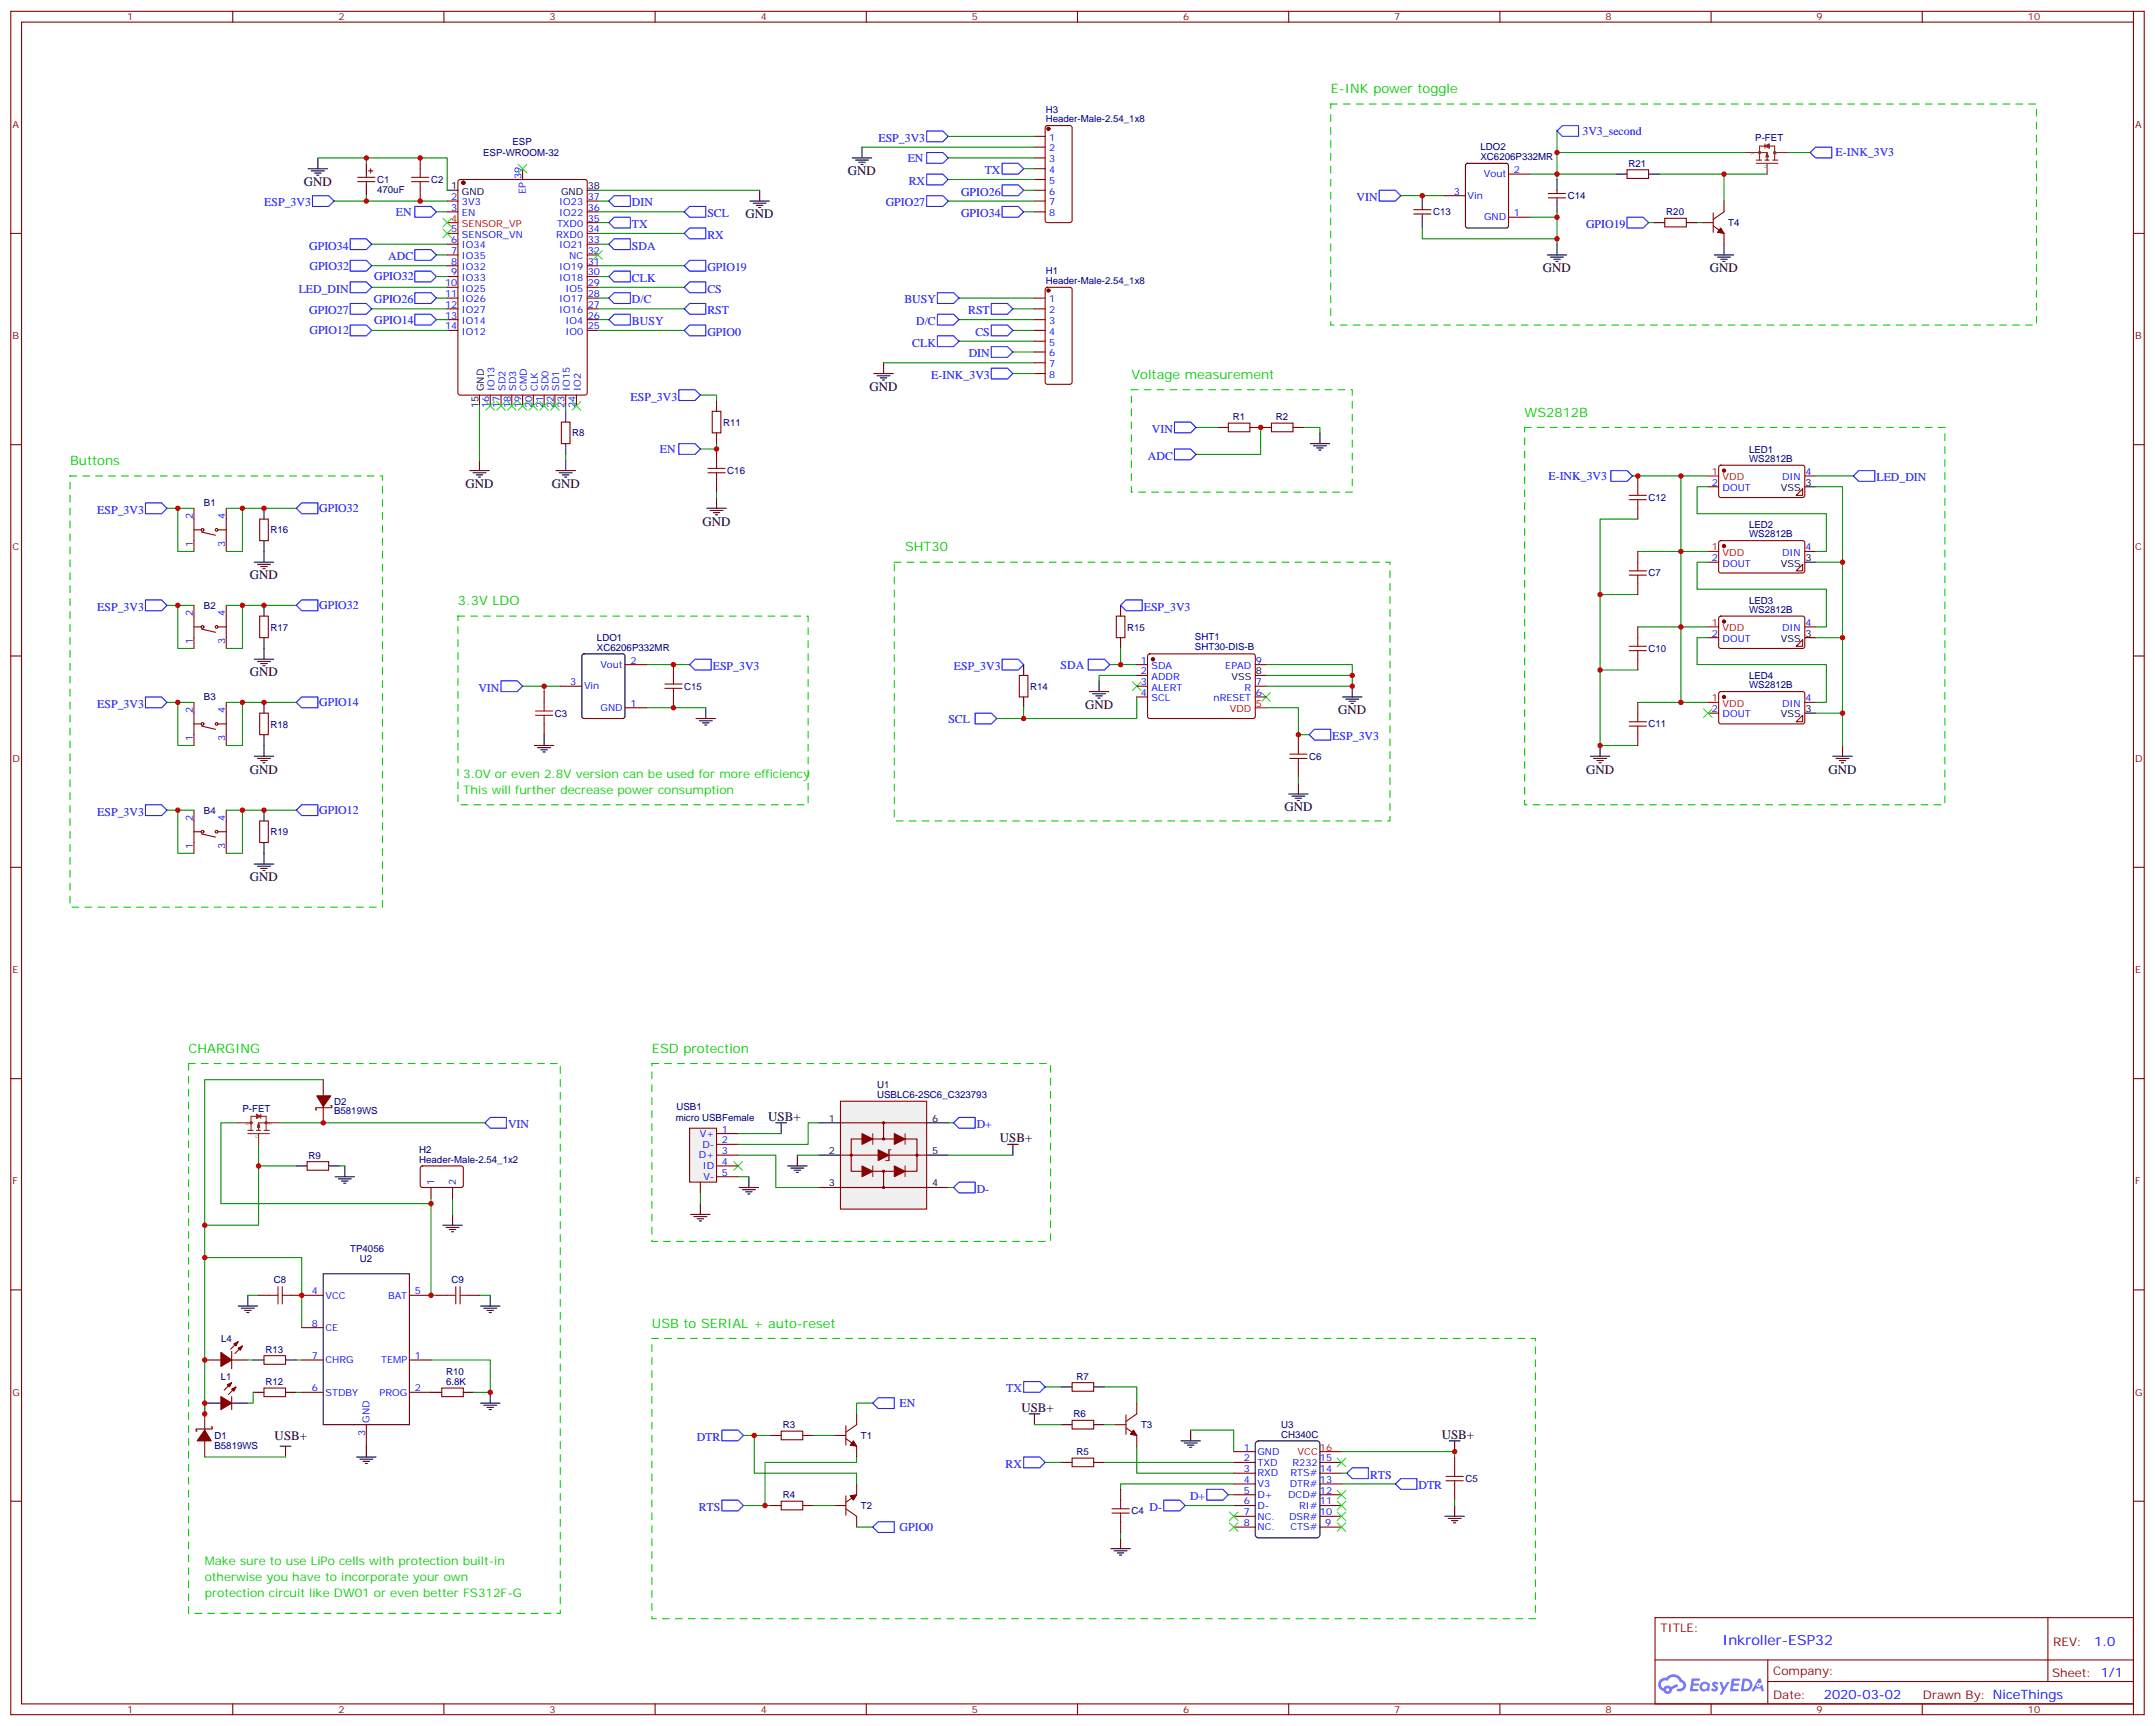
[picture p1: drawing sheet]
<svg xmlns="http://www.w3.org/2000/svg" width="706mm" height="565mm" viewBox="0 0 706 565" stroke-linecap="round" stroke-linejoin="round" font-family="sans-serif">
<defs><g id="words">
<text font-size="4.6" fill="#00f" x="564" y="538.4">Inkroller-ESP32</text>
<g font-size="4.2" fill="#0c0">
<text x="435.7" y="30.5">E-INK power toggle</text>
<text x="370.4" y="124">Voltage measurement</text>
<text x="499.2" y="136.3">WS2812B</text>
<text x="22.9" y="152.2">Buttons</text>
<text x="296.3" y="180.4">SHT30</text>
<text x="149.9" y="198.1">3.3V LDO</text>
<text x="61.7" y="344.5">CHARGING</text>
<text x="213.4" y="344.5">ESD protection</text>
<text x="213.4" y="434.4">USB to SERIAL + auto-reset</text>
</g>
<g font-size="4.2">
<text x="277.6" y="57.3">GND</text>
<text x="99.5" y="60.9">GND</text>
<text x="244.1" y="71.4">GND</text>
<text x="505.2" y="89.1">GND</text>
<text x="559.9" y="89.1">GND</text>
<text x="284.7" y="127.9">GND</text>
<text x="152.4" y="159.6">GND</text>
<text x="180.6" y="159.6">GND</text>
<text x="230" y="172">GND</text>
<text x="81.8" y="189.6">GND</text>
<text x="81.8" y="221.4">GND</text>
<text x="355.2" y="232">GND</text>
<text x="438.1" y="233.7">GND</text>
<text x="81.8" y="253.1">GND</text>
<text x="519.3" y="253.1">GND</text>
<text x="598.7" y="253.1">GND</text>
<text x="420.5" y="265.5">GND</text>
<text x="81.8" y="288.4">GND</text>
<text x="251.5" y="366.7">USB+</text>
<text x="327.4" y="373.8">USB+</text>
<text x="334.4" y="462">USB+</text>
<text x="89.9" y="471.2">USB+</text>
<text x="472" y="470.8">USB+</text>
</g>
<g font-size="4.2" fill="#00f">
<text x="685.7" y="538.6">1.0</text>
<text x="597.1" y="556">2020-03-02</text>
</g>
<g font-size="3.9" fill="#00f">
<text x="287.6" y="46.4">ESP_3V3</text>
<text x="518.1" y="44.1">3V3_second</text>
<text x="297.2" y="53">EN</text>
<text x="601" y="51.2">E-INK_3V3</text>
<text x="322.4" y="57">TX</text>
<text x="297.5" y="60.5">RX</text>
<text x="314.7" y="64">GPIO26</text>
<text x="444.2" y="65.8">VIN</text>
<text x="86.5" y="67.6">ESP_3V3</text>
<text x="129.6" y="70.6">EN</text>
<text x="206.9" y="67.6">DIN</text>
<text x="231.6" y="71.1">SCL</text>
<text x="290" y="67.6">GPIO27</text>
<text x="314.7" y="71.1">GPIO34</text>
<text x="206.9" y="74.6">TX</text>
<text x="519.3" y="74.6">GPIO19</text>
<text x="101.2" y="81.7">GPIO34</text>
<text x="206.9" y="81.7">SDA</text>
<text x="231.6" y="78.1">RX</text>
<text x="101.3" y="88.2">GPIO32</text>
<text x="127.1" y="85.2">ADC</text>
<text x="231.6" y="88.7">GPIO19</text>
<text x="97.8" y="95.8">LED_DIN</text>
<text x="122.5" y="91.8">GPIO32</text>
<text x="206.9" y="92.3">CLK</text>
<text x="231.6" y="95.8">CS</text>
<text x="122.4" y="99.3">GPIO26</text>
<text x="206.9" y="99.3">D/C</text>
<text x="296.1" y="99.3">BUSY</text>
<text x="101.2" y="102.8">GPIO27</text>
<text x="122.5" y="105.9">GPIO14</text>
<text x="206.9" y="106.4">BUSY</text>
<text x="231.6" y="102.8">RST</text>
<text x="299.9" y="106.4">D/C</text>
<text x="317" y="102.8">RST</text>
<text x="101.3" y="109.4">GPIO12</text>
<text x="231.6" y="109.9">GPIO0</text>
<text x="298.7" y="113.4">CLK</text>
<text x="319.3" y="109.9">CS</text>
<text x="317.2" y="116.9">DIN</text>
<text x="304.9" y="124">E-INK_3V3</text>
<text x="206.5" y="131.1">ESP_3V3</text>
<text x="377.1" y="141.6">VIN</text>
<text x="216.1" y="148.2">EN</text>
<text x="375.8" y="150.5">ADC</text>
<text x="507" y="157">E-INK_3V3</text>
<text x="614.4" y="157.5">LED_DIN</text>
<text x="104.5" y="167.6">GPIO32</text>
<text x="31.8" y="168.1">ESP_3V3</text>
<text x="31.8" y="199.8">ESP_3V3</text>
<text x="104.5" y="199.4">GPIO32</text>
<text x="374.5" y="199.8">ESP_3V3</text>
<text x="233.4" y="219.3">ESP_3V3</text>
<text x="312.3" y="219.3">ESP_3V3</text>
<text x="347.2" y="218.8">SDA</text>
<text x="156.6" y="226.3">VIN</text>
<text x="31.8" y="231.6">ESP_3V3</text>
<text x="104.5" y="231.1">GPIO14</text>
<text x="310.5" y="236.4">SCL</text>
<text x="436.2" y="242.2">ESP_3V3</text>
<text x="31.8" y="266.9">ESP_3V3</text>
<text x="104.5" y="266.4">GPIO12</text>
<text x="166.3" y="369.2">VIN</text>
<text x="319.8" y="369.2">D+</text>
<text x="319.8" y="390.3">D-</text>
<text x="329.4" y="455.6">TX</text>
<text x="294.5" y="460.4">EN</text>
<text x="228.1" y="471.5">DTR</text>
<text x="329.3" y="480.3">RX</text>
<text x="448.6" y="483.8">RTS</text>
<text x="389.6" y="490.9">D+</text>
<text x="464.4" y="487.4">DTR</text>
<text x="228.8" y="494.4">RTS</text>
<text x="376.4" y="494.4">D-</text>
<text x="294.5" y="501">GPIO0</text>
</g>
<g font-size="3.9" fill="#0c0">
<text x="151.7" y="254.5">3.0V or even 2.8V version can be used for more efficiency</text>
<text x="151.7" y="259.8">This will further decrease power consumption</text>
<text x="67" y="512.1">Make sure to use LiPo cells with protection built-in</text>
<text x="67" y="517.3">otherwise you have to incorporate your own</text>
<text x="67" y="522.6">protection circuit like DW01 or even better FS312F-G</text>
</g>
<g font-size="3.9" fill="#800">
<text x="543.6" y="533.9">TITLE:</text>
<text x="672.3" y="538.6">REV:</text>
<text x="580.5" y="548.1">Company:</text>
<text x="671.9" y="548.7">Sheet: 1/1</text>
<text x="580.5" y="555.8">Date:</text>
<text x="629.6" y="555.9">Drawn By: NiceThings</text>
</g>
<g font-size="3.2" fill="#800">
<text x="41.6" y="6.7">1</text>
<text x="110.8" y="6.7">2</text>
<text x="179.9" y="6.7">3</text>
<text x="249.1" y="6.7">4</text>
<text x="318.2" y="6.7">5</text>
<text x="387.3" y="6.7">6</text>
<text x="456.5" y="6.7">7</text>
<text x="525.6" y="6.7">8</text>
<text x="594.8" y="6.7">9</text>
<text x="663.9" y="6.7">10</text>
<text x="4.1" y="41.8">A</text>
<text x="699" y="41.8">A</text>
<text x="4.1" y="110.9">B</text>
<text x="699" y="110.9">B</text>
<text x="4.1" y="180.1">C</text>
<text x="699" y="180.1">C</text>
<text x="4.1" y="249.2">D</text>
<text x="699" y="249.2">D</text>
<text x="4.1" y="318.4">E</text>
<text x="699" y="318.4">E</text>
<text x="4.1" y="387.5">F</text>
<text x="699" y="387.5">F</text>
<text x="4.1" y="456.7">G</text>
<text x="699" y="456.7">G</text>
<text x="41.6" y="560.6">1</text>
<text x="110.8" y="560.6">2</text>
<text x="179.9" y="560.6">3</text>
<text x="249.1" y="560.6">4</text>
<text x="318.2" y="560.6">5</text>
<text x="387.3" y="560.6">6</text>
<text x="456.5" y="560.6">7</text>
<text x="525.6" y="560.6">8</text>
<text x="594.8" y="560.6">9</text>
<text x="663.9" y="560.6">10</text>
</g>
<g font-size="3.2" fill="#000080">
<text x="342.4" y="40">Header-Male-2.54_1x8</text>
<text x="342.4" y="36.9">H3</text>
<text x="167.8" y="47.5">ESP</text>
<text x="574.7" y="46.2">P-FET</text>
<text x="158.2" y="51.1">ESP-WROOM-32</text>
<text x="484.7" y="52.4">XC6206P332MR</text>
<text x="484.7" y="49.2">LDO2</text>
<text x="123.5" y="59.9">C1</text>
<text x="141.1" y="59.9">C2</text>
<text x="533.2" y="54.6">R21</text>
<text x="123.5" y="63.1">470uF</text>
<text x="513.3" y="65.1">C14</text>
<text x="469.2" y="70.5">C13</text>
<text x="545.5" y="70.5">R20</text>
<text x="565.9" y="74">T4</text>
<text x="342.4" y="89.8">H1</text>
<text x="342.4" y="93">Header-Male-2.54_1x8</text>
<text x="403.6" y="137.5">R1</text>
<text x="417.7" y="137.5">R2</text>
<text x="187.3" y="142.8">R8</text>
<text x="236.7" y="139.3">R11</text>
<text x="572.6" y="148.1">LED1</text>
<text x="238.1" y="155.1">C16</text>
<text x="572.6" y="151">WS2812B</text>
<text x="66.8" y="165.7">B1</text>
<text x="539.8" y="163.9">C12</text>
<text x="572.6" y="172.8">LED2</text>
<text x="88.5" y="174.6">R16</text>
<text x="572.6" y="175.7">WS2812B</text>
<text x="539.8" y="188.6">C7</text>
<text x="572.6" y="197.5">LED3</text>
<text x="66.8" y="199.2">B2</text>
<text x="572.6" y="200.4">WS2812B</text>
<text x="88.5" y="206.3">R17</text>
<text x="195.4" y="209.7">LDO1</text>
<text x="369" y="206.3">R15</text>
<text x="391.2" y="209.6">SHT1</text>
<text x="195.4" y="212.9">XC6206P332MR</text>
<text x="391.2" y="212.7">SHT30-DIS-B</text>
<text x="539.8" y="213.3">C10</text>
<text x="224" y="225.7">C15</text>
<text x="337.3" y="225.7">R14</text>
<text x="572.6" y="225.1">WS2812B</text>
<text x="572.6" y="222.2">LED4</text>
<text x="66.8" y="229.2">B3</text>
<text x="88.5" y="238.1">R18</text>
<text x="181.7" y="234.5">C3</text>
<text x="539.8" y="238">C11</text>
<text x="428.6" y="248.6">C6</text>
<text x="66.8" y="266.2">B4</text>
<text x="88.5" y="273.3">R19</text>
<text x="287.2" y="359.3">USBLC6-2SC6_C323793</text>
<text x="287.2" y="356.1">U1</text>
<text x="79.4" y="363.7">P-FET</text>
<text x="109.4" y="364.7">B5819WS</text>
<text x="109.4" y="361.5">D2</text>
<text x="221.5" y="363.3">USB1</text>
<text x="221.2" y="366.8">micro USBFemale</text>
<text x="137.2" y="377.4">H2</text>
<text x="101" y="379.1">R9</text>
<text x="137.2" y="380.5">Header-Male-2.54_1x2</text>
<text x="114.7" y="409.6">TP4056</text>
<text x="117.8" y="412.8">U2</text>
<text x="89.6" y="419.7">C8</text>
<text x="147.8" y="419.7">C9</text>
<text x="72.4" y="439.1">L4</text>
<text x="86.9" y="442.6">R13</text>
<text x="146.1" y="449.9">R10</text>
<text x="72.2" y="451.5">L1</text>
<text x="86.9" y="453.2">R12</text>
<text x="146.1" y="453.1">6.8K</text>
<text x="352.4" y="451.5">R7</text>
<text x="256.3" y="467.4">R3</text>
<text x="351.5" y="463.8">R6</text>
<text x="373.6" y="467.4">T3</text>
<text x="419.5" y="467.3">U3</text>
<text x="70.2" y="470.9">D1</text>
<text x="281.9" y="470.9">T1</text>
<text x="419.5" y="470.4">CH340C</text>
<text x="70.2" y="474">B5819WS</text>
<text x="352.4" y="476.2">R5</text>
<text x="479.8" y="485">C5</text>
<text x="256.3" y="490.3">R4</text>
<text x="281.9" y="493.9">T2</text>
<text x="370.4" y="495.6">C4</text>
</g>
<g font-size="3.2" fill="#00f">
<text x="343.5" y="46">1</text>
<text x="343.5" y="49.6">2</text>
<text x="343.5" y="53.1">3</text>
<text x="170.7" y="58.7" transform="rotate(-90 170.7 58.7)">39</text>
<text x="343.5" y="56.6">4</text>
<text x="485.8" y="58">Vout</text>
<text x="495.7" y="56.6">2</text>
<text x="147.7" y="65.4">2</text>
<text x="172.2" y="63.4" transform="rotate(-90 172.2 63.4)">EP</text>
<text x="192.4" y="65.4">37</text>
<text x="343.5" y="60.1">5</text>
<text x="343.5" y="63.7">6</text>
<text x="476" y="63.7">3</text>
<text x="480.5" y="65.1">Vin</text>
<text x="147.7" y="69">3</text>
<text x="151.2" y="67.2">3V3</text>
<text x="151.2" y="70.7">EN</text>
<text x="183.1" y="70.7">IO22</text>
<text x="183.1" y="67.2">IO23</text>
<text x="192.4" y="69">36</text>
<text x="343.5" y="67.2">7</text>
<text x="343.5" y="70.7">8</text>
<text x="495.7" y="70.7">1</text>
<text x="147.7" y="76">5</text>
<text x="151.2" y="77.8">SENSOR_VN</text>
<text x="182.1" y="77.8">RXD0</text>
<text x="182.4" y="74.3">TXD0</text>
<text x="192.4" y="76">34</text>
<text x="192.4" y="72.5">35</text>
<text x="485.9" y="72.1">GND</text>
<text x="147.7" y="79.6">6</text>
<text x="147.7" y="83.1">7</text>
<text x="151.2" y="81.3">IO34</text>
<text x="183.1" y="81.3">IO21</text>
<text x="192.4" y="83.1">32</text>
<text x="192.4" y="79.6">33</text>
<text x="147.7" y="86.6">8</text>
<text x="151.2" y="84.8">IO35</text>
<text x="151.2" y="88.4">IO32</text>
<text x="183.1" y="88.4">IO19</text>
<text x="186.4" y="84.8">NC</text>
<text x="192.4" y="86.6">31</text>
<text x="145.7" y="93.7">10</text>
<text x="147.7" y="90.1">9</text>
<text x="151.2" y="91.9">IO33</text>
<text x="151.2" y="95.4">IO25</text>
<text x="183.1" y="91.9">IO18</text>
<text x="185.1" y="95.4">IO5</text>
<text x="192.4" y="93.7">29</text>
<text x="192.4" y="90.1">30</text>
<text x="145.7" y="97.2">11</text>
<text x="145.7" y="100.7">12</text>
<text x="151.2" y="99">IO26</text>
<text x="183.1" y="99">IO17</text>
<text x="192.4" y="100.7">27</text>
<text x="192.4" y="97.2">28</text>
<text x="343.5" y="99">1</text>
<text x="145.7" y="104.2">13</text>
<text x="145.7" y="107.8">14</text>
<text x="151.2" y="102.5">IO27</text>
<text x="151.2" y="106">IO14</text>
<text x="183.1" y="102.5">IO16</text>
<text x="185.1" y="106">IO4</text>
<text x="192.4" y="107.8">25</text>
<text x="192.4" y="104.2">26</text>
<text x="343.5" y="102.5">2</text>
<text x="343.5" y="106">3</text>
<text x="151.2" y="109.5">IO12</text>
<text x="185.1" y="109.5">IO0</text>
<text x="343.5" y="109.5">4</text>
<text x="343.5" y="113.1">5</text>
<text x="343.5" y="116.6">6</text>
<text x="343.5" y="120.1">7</text>
<text x="343.5" y="123.6">8</text>
<text x="161.9" y="128" transform="rotate(-90 161.9 128)">IO13</text>
<text x="165.5" y="128" transform="rotate(-90 165.5 128)">SD2</text>
<text x="169" y="128" transform="rotate(-90 169 128)">SD3</text>
<text x="172.5" y="128" transform="rotate(-90 172.5 128)">CMD</text>
<text x="176" y="128" transform="rotate(-90 176 128)">CLK</text>
<text x="179.6" y="128" transform="rotate(-90 179.6 128)">SD0</text>
<text x="183.1" y="128" transform="rotate(-90 183.1 128)">SD1</text>
<text x="186.6" y="128" transform="rotate(-90 186.6 128)">IO15</text>
<text x="190.1" y="128" transform="rotate(-90 190.1 128)">IO2</text>
<text x="160.2" y="133.5" transform="rotate(-90 160.2 133.5)">16</text>
<text x="163.7" y="133.5" transform="rotate(-90 163.7 133.5)">17</text>
<text x="167.2" y="133.5" transform="rotate(-90 167.2 133.5)">18</text>
<text x="170.7" y="133.5" transform="rotate(-90 170.7 133.5)">19</text>
<text x="174.3" y="133.5" transform="rotate(-90 174.3 133.5)">20</text>
<text x="177.8" y="133.5" transform="rotate(-90 177.8 133.5)">21</text>
<text x="181.3" y="133.5" transform="rotate(-90 181.3 133.5)">22</text>
<text x="184.9" y="133.5" transform="rotate(-90 184.9 133.5)">23</text>
<text x="188.4" y="133.5" transform="rotate(-90 188.4 133.5)">24</text>
<text x="591.1" y="155.4">4</text>
<text x="560.5" y="158.9">2</text>
<text x="564" y="160.7">DOUT</text>
<text x="583.4" y="157.2">DIN</text>
<text x="63.1" y="169.9" transform="rotate(-90 63.1 169.9)">2</text>
<text x="73.7" y="169.9" transform="rotate(-90 73.7 169.9)">4</text>
<text x="63.1" y="178.9" transform="rotate(-90 63.1 178.9)">1</text>
<text x="73.7" y="178.9" transform="rotate(-90 73.7 178.9)">3</text>
<text x="560.5" y="183.6">2</text>
<text x="564" y="185.4">DOUT</text>
<text x="583.4" y="181.9">DIN</text>
<text x="591.1" y="180.1">4</text>
<text x="63.1" y="201.6" transform="rotate(-90 63.1 201.6)">2</text>
<text x="73.7" y="201.6" transform="rotate(-90 73.7 201.6)">4</text>
<text x="560.5" y="208.3">2</text>
<text x="583.4" y="206.6">DIN</text>
<text x="591.1" y="204.8">4</text>
<text x="63.1" y="210.7" transform="rotate(-90 63.1 210.7)">1</text>
<text x="73.7" y="210.7" transform="rotate(-90 73.7 210.7)">3</text>
<text x="564" y="210.1">DOUT</text>
<text x="196.6" y="218.5">Vout</text>
<text x="206.4" y="217.1">2</text>
<text x="373.5" y="217.1">1</text>
<text x="373.5" y="220.7">2</text>
<text x="377" y="218.9">SDA</text>
<text x="401.1" y="218.9">EPAD</text>
<text x="411.2" y="217.1">9</text>
<text x="186.7" y="224.2">3</text>
<text x="191.2" y="225.6">Vin</text>
<text x="373.5" y="224.2">3</text>
<text x="373.5" y="227.7">4</text>
<text x="377" y="222.4">ADDR</text>
<text x="377" y="226">ALERT</text>
<text x="407.5" y="226">R</text>
<text x="411.2" y="227.7">6</text>
<text x="411.2" y="224.2">7</text>
<text x="63.1" y="233.4" transform="rotate(-90 63.1 233.4)">2</text>
<text x="73.7" y="233.4" transform="rotate(-90 73.7 233.4)">4</text>
<text x="196.6" y="232.7">GND</text>
<text x="206.4" y="231.2">1</text>
<text x="377" y="229.5">SCL</text>
<text x="397.3" y="229.5">nRESET</text>
<text x="560.5" y="233">2</text>
<text x="583.4" y="231.2">DIN</text>
<text x="591.1" y="229.5">4</text>
<text x="564" y="234.8">DOUT</text>
<text x="63.1" y="242.4" transform="rotate(-90 63.1 242.4)">1</text>
<text x="73.7" y="242.4" transform="rotate(-90 73.7 242.4)">3</text>
<text x="63.1" y="268.6" transform="rotate(-90 63.1 268.6)">2</text>
<text x="73.7" y="268.6" transform="rotate(-90 73.7 268.6)">4</text>
<text x="63.1" y="277.7" transform="rotate(-90 63.1 277.7)">1</text>
<text x="73.7" y="277.7" transform="rotate(-90 73.7 277.7)">3</text>
<text x="236.4" y="370.6">1</text>
<text x="229.1" y="372">V+</text>
<text x="230" y="375.5">D-</text>
<text x="236.4" y="374.1">2</text>
<text x="236.4" y="377.6">3</text>
<text x="228.9" y="379.1">D+</text>
<text x="230.1" y="382.6">ID</text>
<text x="236.4" y="381.2">4</text>
<text x="142.2" y="387.9" transform="rotate(-90 142.2 387.9)">1</text>
<text x="149.2" y="387.9" transform="rotate(-90 149.2 387.9)">2</text>
<text x="230.3" y="386.1">V-</text>
<text x="236.4" y="384.7">5</text>
<text x="102.1" y="423.5">4</text>
<text x="106.5" y="424.9">VCC</text>
<text x="127" y="424.9">BAT</text>
<text x="135.8" y="423.5">5</text>
<text x="102.1" y="434.1">8</text>
<text x="106.5" y="435.5">CE</text>
<text x="102.1" y="444.7">7</text>
<text x="106.5" y="446.1">CHRG</text>
<text x="124.8" y="446.1">TEMP</text>
<text x="135.8" y="444.7">1</text>
<text x="102.1" y="455.3">6</text>
<text x="135.8" y="455.3">2</text>
<text x="106.5" y="456.7">STDBY</text>
<text x="124.3" y="456.7">PROG</text>
<text x="121" y="465.5" transform="rotate(-90 121 465.5)">GND</text>
<text x="119.6" y="470" transform="rotate(-90 119.6 470)">3</text>
<text x="407.2" y="478.2">2</text>
<text x="407.2" y="474.7">1</text>
<text x="411.7" y="479.6">TXD</text>
<text x="411.7" y="476.1">GND</text>
<text x="423.2" y="479.6">R232</text>
<text x="432.2" y="478.2">15</text>
<text x="407.2" y="485.2">4</text>
<text x="407.2" y="481.7">3</text>
<text x="411.7" y="483.1">RXD</text>
<text x="422.5" y="483.1">RTS#</text>
<text x="432.2" y="481.7">14</text>
<text x="432.2" y="485.2">13</text>
<text x="407.2" y="488.8">5</text>
<text x="411.7" y="490.2">D+</text>
<text x="411.7" y="486.7">V3</text>
<text x="421.7" y="490.2">DCD#</text>
<text x="422.2" y="486.7">DTR#</text>
<text x="432.2" y="488.8">12</text>
<text x="407.2" y="495.8">7</text>
<text x="407.2" y="492.3">6</text>
<text x="411.7" y="497.2">NC.</text>
<text x="411.7" y="493.7">D-</text>
<text x="422" y="497.2">DSR#</text>
<text x="425.3" y="493.7">RI#</text>
<text x="432.2" y="492.3">11</text>
<text x="432.2" y="495.8">10</text>
<text x="407.2" y="499.4">8</text>
<text x="411.7" y="500.8">NC.</text>
<text x="422.5" y="500.8">CTS#</text>
<text x="433.9" y="499.4">9</text>
</g>
<g font-size="3.2">
<text x="147.7" y="61.9">1</text>
<text x="151.2" y="63.7">GND</text>
<text x="183.7" y="63.7">GND</text>
<text x="192.4" y="61.9">38</text>
<text x="158.4" y="128" transform="rotate(-90 158.4 128)">GND</text>
<text x="156.6" y="133.5" transform="rotate(-90 156.6 133.5)">15</text>
<text x="583.1" y="160.7">VSS</text>
<text x="591.1" y="158.9">3</text>
<text x="583.1" y="185.4">VSS</text>
<text x="591.1" y="183.6">3</text>
<text x="591.1" y="208.3">3</text>
<text x="583.1" y="210.1">VSS</text>
<text x="411.2" y="220.7">8</text>
<text x="403.2" y="222.4">VSS</text>
<text x="591.1" y="233">3</text>
<text x="583.1" y="234.8">VSS</text>
<text x="271.4" y="367.1">1</text>
<text x="305.2" y="367.1">6</text>
<text x="271.4" y="377.6">2</text>
<text x="305.2" y="377.6">5</text>
<text x="271.4" y="388.2">3</text>
<text x="305.2" y="388.2">4</text>
</g>
<g font-size="3.2" fill="#f00">
<text x="147.7" y="72.5">4</text>
<text x="151.2" y="74.3">SENSOR_VP</text>
<text x="560.5" y="155.4">1</text>
<text x="564" y="157.2">VDD</text>
<text x="560.5" y="180.1">1</text>
<text x="564" y="181.9">VDD</text>
<text x="560.5" y="204.8">1</text>
<text x="564" y="206.6">VDD</text>
<text x="402.6" y="233">VDD</text>
<text x="411.2" y="231.2">5</text>
<text x="560.5" y="229.5">1</text>
<text x="564" y="231.2">VDD</text>
<text x="424.8" y="476.1">VCC</text>
<text x="432.2" y="474.7">16</text>
</g>
<g font-size="1.4" fill="#238d23">
<text x="574.3" y="50.6" transform="rotate(-90 574.3 50.6)">S</text>
<text x="581.7" y="50.6" transform="rotate(-90 581.7 50.6)">D</text>
<text x="578.6" y="54.9" transform="rotate(-90 578.6 54.9)">G</text>
<text x="81.5" y="368.1" transform="rotate(-90 81.5 368.1)">D</text>
<text x="88.9" y="368.1" transform="rotate(-90 88.9 368.1)">S</text>
<text x="84.7" y="372.4" transform="rotate(-90 84.7 372.4)">G</text>
</g>
</g></defs>
<g fill="none" stroke="#870000" stroke-width=".35">
<path d="M3.5 3.7h698.5v557.4h-698.5zM7.1 7.2h691.4v550.4h-691.4zM76.2 3.7v3.5M145.3 3.7v3.5M214.5 3.7v3.5M283.6 3.7v3.5M352.8 3.7v3.5M421.9 3.7v3.5M491.1 3.7v3.5M560.2 3.7v3.5M629.4 3.7v3.5M698.5 3.7v3.5"/>
<path d="M3.5 76.4h3.6M698.5 76.4h3.5M3.5 145.5h3.6M698.5 145.5h3.5M3.5 214.7h3.6M698.5 214.7h3.5M3.5 283.8h3.6M698.5 283.8h3.5M3.5 353h3.6M698.5 353h3.5M3.5 422.1h3.6M698.5 422.1h3.5"/>
<path d="M3.5 491.2h3.6M698.5 491.2h3.5M541.9 529.3h156.6v28.3h-156.6zM670.5 529.4v20.8M76.2 557.6v3.5M145.3 557.6v3.5M214.5 557.6v3.5M283.6 557.6v3.5M352.8 557.6v3.5M421.9 557.6v3.5M491.1 557.6v3.5M541.9 543.2h156.5"/>
<path d="M560.2 557.6v3.5M578.8 550.2h119.6M578.8 543.2v14.1M629.4 557.6v3.5M698.5 557.6v3.5"/>
</g>
<g fill="#5487ff">
<path d="M560.9 550.5a1.22 1.22 0 0 1 1.7 .3l-.4 .6a.47 .47 0 0 0-.4-.4 .47 .47 0 0 0-.5 .1l.2 .3a1.14 1.14 0 0 1 .8 1.7 1.14 1.14 0 0 1-1.9 0l-.3-.2 .5-.5 .8 .4a.29 .29 0 0 0 .3-.3 .29 .29 0 0 0-.3-.3 1.04 1.04 0 0 1-.5-1.7z"/>
<path d="M553.9 549.3l2.6 .2-.1 .5h-1.8l-.1 .9h1.5l.3 .3-.4 .4h-1.6l-.1 1.1h1.7l.2 .4-.2 .3h-2.6z"/>
<path d="M567 549.3l2.7 .2-.1 .5h-1.9l-.1 .9h1.5l.4 .3-.4 .4h-1.6l-.2 1.1h1.8l.1 .4-.1 .3h-2.7z"/>
<path d="M575.8 549.3h.7l.3 1.2-.6 .3a.69 .69 0 0 0-1 .3 .69 .69 0 0 0 .4 1 .69 .69 0 0 0 .9-.6l.5-.3 .5 2.2h-.8l-.2-.9h-1.7l-.5 .9h-.9z"/>
<path d="M563 550.4h.8l.6 1.8 1.1-1.8h.8l-2.5 4.1h-.8l.9-1.5z"/>
<path d="M570.5 549.3l-.6 4.1h1.4a2.11 2.11 0 0 0 2.4-2.1 2.11 2.11 0 0 0-2.5-2zM571.3 550a1.43 1.43 0 0 1 1.6 1.6 1.43 1.43 0 0 1-2 1.1z"/>
<path d="M556.9 550.9a1.54 1.54 0 0 0-.1 2.1 1.54 1.54 0 0 0 2.1 .2l.6 .2 .3-2.3-.5-.3a1.49 1.49 0 0 0-2.4 .1zM557.1 551.9a.95 .95 0 0 1 1.9 0 .95 .95 0 0 1-1.9 0z"/>
<path d="M543.6 549.6a2.18 2.18 0 0 0 1 3.8 1.44 1.44 0 0 0 1.7 .9 1.44 1.44 0 0 0 1.1-1.5l2-1-.4-.7-1.9 .9a1.47 1.47 0 0 0-2.5 .5 1.39 1.39 0 0 1-.6-2 1.39 1.39 0 0 1 2-.4 2.12 2.12 0 0 1 2.1-1.3 2.12 2.12 0 0 1 1.9 1.6 1.14 1.14 0 0 1 1.1 1.5 1.14 1.14 0 0 1-1.6 .7 .43 .43 0 0 0-.6 .3 .43 .43 0 0 0 .5 .5 1.98 1.98 0 0 0 2.5-1.2 1.98 1.98 0 0 0-1.3-2.5 3.1 3.1 0 0 0-5.2-.7l-.9 .1zM545.5 552.9a.54 .54 0 0 1 1 0 .54 .54 0 0 1-1 0z"/>
<circle cx="575.8" cy="551.4" r=".26"/>
</g>
<circle cx="151.7" cy="59.8" r=".53" fill="#870000" stroke="#870000" stroke-width=".35"/>
<g fill="none" stroke="#870000" stroke-width=".35">
<path d="M150.2 58.9l.4-.2h41l.6 .5 .1 69.4-.5 .6-41.2 .1-.6-.5-.1-69.4zM171.1 55.2v3.5M146.4 65.8h3.5M146.4 69.3h3.5M146.4 76.4h3.5M146.4 79.9h3.5M192.3 65.8h3.5M192.3 69.3h3.5M192.3 76.4h3.5M192.3 79.9h3.5M192.3 72.8h3.5M146.4 83.4h3.5"/>
<path d="M146.4 87h3.5M146.4 90.5h3.5M146.4 94h3.5M146.4 97.5h3.5M192.3 83.4h3.5M192.3 87h3.5M192.3 90.5h3.5M192.3 94h3.5M192.3 97.5h3.5M146.4 101.1h3.5M146.4 104.6h3.5M146.4 108.1h3.5"/>
<path d="M192.3 101.1h3.5M192.3 104.6h3.5M192.3 108.1h3.5M160.5 129.3v3.5M164 129.3v3.5M167.6 129.3v3.5M171.1 129.3v3.5M174.6 129.3v3.5M178.2 129.3v3.5M181.7 129.3v3.5M185.2 129.3v3.5M188.7 129.3v3.5"/>
</g>
<g fill="none" stroke="#000" stroke-width=".35">
<path d="M146.4 62.3h3.5M192.3 62.3h3.5M157 129.3v3.5M254 367.4h3.5M255.8 367.4v3.5M226.1 397.4h6.4M227.2 398.1h4.2M228.2 398.8h2.2M229 399.5h.7M229.3 393.9v3.5M242 388.6h6.4M243.1 389.3h4.2"/>
<path d="M244.1 390h2.1M244.8 390.7h.7M245.2 385.1v3.5"/>
</g>
<path d="M146.4 72.8h3.5" fill="none" stroke="#f00" stroke-width=".35"/>
<path d="M241.7 378h12.3v10.6h14.1M241.7 370.9h14.1M268.1 367.4h-3.5v7.1h-22.9M310.4 367.4h1.8M229.3 390.3v3.6M241.7 385.1h3.5M310.4 388.6h1.8" fill="none" stroke="#008700" stroke-width=".35"/>
<path d="M314 365.7h5.3v3.5h-5.3l-1.8-1.8zM314 386.8h5.3v3.5h-5.3l-1.8-1.7z" fill="none" stroke="#00f" stroke-width=".35"/>
<path d="M240.2 380.1l2.9 2.8M243.1 380.1l-2.9 2.8" fill="none" stroke="#3c3" stroke-width=".35"/>
<path d="M225.8 369.2h8.8v17.6h-8.8z" fill="#f0f0f0" stroke="#870000" stroke-width=".35"/>
<g fill="none" stroke="#870000" stroke-width=".35">
<path d="M117.1 58h5.7M117.1 59.4h5.7M119.9 57v1M119.9 59.4v1.1M120.6 55.9h1.5M121.4 55.2v1.4M137.6 51.7v3.5M338.7 44.6h3.5M338.7 48.2h3.5M338.7 51.7h3.5M338.7 55.2h3.5M338.7 58.7h3.5"/>
<path d="M342.4 41.3l.5-.2h7.4l.7 .4v30.6l-.4 .7h-7.7l-.7-.4v-30.6zM493.9 57h7M532.7 55.6h7.1v2.8h-7.1zM137.6 62.3v3.5M338.7 62.3h3.5M338.7 65.8h3.5M338.7 69.3h3.5M462.8 70h5.7M462.8 68.6h5.7M465.7 67.6v1M465.7 70v1.1M472.7 64h7.1"/>
<path d="M493.9 71.1h7M506.9 64.7h5.7M506.9 63.3h5.7M509.8 62.3v1M509.8 64.7v1.1M545 71.4h7.1v2.9h-7.1zM557.4 72.8h3.5M560.9 73.9l3.5 2.5v3.5M560.9 69.7v6.3M564.4 65.8v3.5l-3.5 2.5M338.7 97.5h3.5M342.4 94.2l.5-.2h7.4l.7 .4v30.7l-.4 .6-7.7 .1-.7-.5v-30.6z"/>
<path d="M338.7 101.1h3.5M338.7 104.6h3.5M338.7 108.1h3.5M338.7 111.7h3.5M338.7 115.2h3.5M338.7 118.7h3.5M183.8 138.1h2.8v7.1h-2.8zM233.2 134.6h2.8v7h-2.8zM338.7 122.2h3.5M402.2 138.5h7v2.8h-7zM416.3 138.5h7v2.8h-7zM234.6 146.9v3.6"/>
<path d="M234.6 157.5v3.5M536.2 155.8v3.5M559.2 159.3h3.5M562.9 152.4l.5-.2 27.1 .1 .4 .6-.1 9.5-.6 .4-27.1-.1-.4-.6v-9.2zM590.2 160v2.1h-2.1zM590.9 155.8h3.5M63.5 166.3v14.1M63.5 173.4h2.5M66 174.1l4.6 1.1M71.6 173.4h2.5M74.1 166.3v14.1M85 169.9h2.8v7h-2.8z"/>
<path d="M536.2 166.3v3.6M562.9 177.1l.5-.2 27.1 .1 .4 .6-.1 9.5-.6 .4-27.1-.1-.4-.6v-9.2zM63.5 198.1v14.1M74.1 198.1v14.1M536.2 180.4v3.6M536.2 191v3.6M559.2 184h3.5M590.2 184.7v2.1h-2.1zM590.9 180.4h3.5M63.5 205.1h2.5M66 205.8l4.6 1.1M71.6 205.1h2.5"/>
<path d="M85 201.6h2.8v7.1h-2.8zM204.6 217.5h7.1M220.5 217.5v3.5M365.5 201.6h2.8v7.1h-2.8zM372.2 217.5h3.5M375.9 214.2l.5-.2h34.2l.4 .7-.1 20-.6 .4h-34.2l-.4-.7v-19.7zM411 217.5h3.5M536.2 205.1v3.6M536.2 215.7v3.6M559.2 208.7h3.5M562.9 201.8l.5-.2 27.1 .1 .4 .6-.1 9.5-.6 .4-27.1-.1-.4-.6v-9.2zM590.2 209.4v2.1h-2.1z"/>
<path d="M590.9 205.1h3.5M63.5 229.8v14.1M63.5 236.9h2.5M66 237.6l4.6 1.1M71.6 236.9h2.5M74.1 229.8v14.1M85 233.4h2.8v7h-2.8zM178.2 226.3v3.5M178.2 236.9v3.5M183.4 224.5h7.1M204.6 231.6h7.1M220.5 228.1v3.5"/>
<path d="M333.7 221h2.8v7.1h-2.8zM372.2 224.5h3.5M372.2 221h3.5M372.2 228.1h3.5M411 224.5h3.5M411 228.1h3.5M536.2 229.8v3.6M559.2 233.4h3.5M562.9 226.5l.5-.2 27.1 .1 .4 .6-.1 9.5-.6 .4-27.1-.1-.4-.6v-9.2zM590.2 234.1v2.1h-2.1zM590.9 229.8h3.5M425.1 240.4v3.5"/>
<path d="M425.1 251v3.5M536.2 240.4v3.5M63.5 265.1v14.1M63.5 272.2h2.5M66 272.9l4.6 1M71.6 272.2h2.5M74.1 265.1v14.1M85 268.6h2.8v7.1h-2.8zM105.8 353.3v5.3M105.8 362.1v5.3M108.3 361.8h.4v.7h-5.3v.7h.3M234.6 370.9h7.1"/>
<path d="M234.6 374.5h7.1M234.6 378h7.1M100.5 380.1h7.1v2.8h-7.1zM137.8 381.7l.5-.2 13 .1 .4 .6-.1 6-.6 .4-13-.1-.4-.6v-5.7zM141.1 388.6v3.5M148.2 388.6v3.5M229.3 386.8v3.5M234.6 381.5h7.1M234.6 385.1h7.1M78 439l-2.5 2.5M84.7 423.9h3.5M95.2 423.9h10.6"/>
<path d="M98.8 434.4h7M134.1 423.9h7M142.9 423.9h3.5M153.5 423.9h3.5M67 445h5.3M75.8 445h5.3M75.8 442.2v5.7M75.8 457v4.3M75.8 452.4l-2.4 2.5M77.3 453.8l-2.5 2.5M79.4 440.4l-2.5 2.5M86.4 454.2h7.1v2.8h-7.1z"/>
<path d="M86.4 443.6h7.1v2.8h-7.1zM98.8 445h7M98.8 455.6h7M134.1 445h7M134.1 455.6h7M144.6 454.2h7.1v2.8h-7.1zM351 452.4h7.1v2.9h-7.1zM372.2 459.1v3.6l-3.5 2.4M67 462.7v5.3M67 471.5v5.3M69.1 466.9h.4v.7h-5.3v.7h.4M119.9 466.2v7.1"/>
<path d="M255.8 468.3h7v2.8h-7zM273.4 469.7h3.5M276.9 470.8l3.6 2.5v3.5M276.9 466.5v6.4M280.5 462.7v3.5l-3.6 2.5M351 477.1h7.1v2.9h-7.1zM351 464.8h7.1v2.8h-7.1zM365.1 466.2h3.6M368.7 467.3l3.5 2.4v3.6M368.7 463v6.4M403.9 478.5h7.1M403.9 475h7.1"/>
<path d="M432.2 478.5h7M476.2 476.8v3.5M255.8 491.2h7v2.9h-7zM273.4 492.7h3.5M276.9 493.7l3.6 2.5v3.5M276.9 489.5v6.3M280.5 485.6v3.5l-3.6 2.5M366.9 487.4v3.5M366.9 497.9v3.6M403.9 482.1h7.1M403.9 485.6h7.1M403.9 489.1h7.1"/>
<path d="M403.9 492.7h7.1M403.9 496.2h7.1M403.9 499.7h7.1M432.2 482.1h7M432.2 485.6h7M432.2 489.1h7M432.2 492.7h7M432.2 496.2h7M432.2 499.7h7M476.2 487.4v3.5"/>
<circle cx="66.3" cy="173.4" r=".44"/>
<circle cx="70.9" cy="173.4" r=".44"/>
<circle cx="66.3" cy="205.1" r=".44"/>
<circle cx="70.9" cy="205.1" r=".44"/>
<circle cx="66.3" cy="236.9" r=".44"/>
<circle cx="70.9" cy="236.9" r=".44"/>
<circle cx="66.3" cy="272.2" r=".44"/>
<circle cx="70.9" cy="272.2" r=".44"/>
</g>
<g fill="none" stroke="#008700" stroke-width=".35">
<path d="M104.1 51.7h42.3v10.6M119.9 51.7v1.7M282.2 48.2h56.5M310.4 58.7h28.3M310.4 44.6h28.3M310.4 51.7h28.3M335.1 55.2h3.6M500.9 57h8.9v1.7M509.8 42.9v7M543.3 57h21.1v8.8M564.4 57h14.2M571.5 49.9h-61.7v7.1h19.4"/>
<path d="M585.6 49.9h7.1M109.4 65.8h37M119.9 64v1.8M121.7 79.9h24.7M142.9 69.3h3.5M195.8 65.8h3.5M195.8 69.3h28.2M195.8 62.3h52.9M195.8 72.8h3.5M195.8 76.4h28.2M195.8 79.9h3.5M310.4 65.8h28.3"/>
<path d="M335.1 69.3h3.6M335.1 62.3h3.6M458.6 64h14.1M465.7 74.6v3.5h44.1M500.9 71.1h8.9v8.8M509.8 69.3v1.8M539.8 72.8h1.7M555.6 72.8h1.8M121.7 94h24.7M121.7 87h24.7M142.9 97.5h3.5M142.9 90.5h3.5"/>
<path d="M142.9 83.4h3.5M195.8 97.5h3.5M195.8 90.5h3.5M195.8 94h28.2M195.8 87h28.2M314 97.5h24.7M121.7 101.1h24.7M121.7 108.1h24.7M142.9 104.6h3.5M195.8 104.6h3.5M195.8 101.1h28.2M195.8 108.1h28.2"/>
<path d="M289.3 118.7h49.4M314 111.7h24.7M314 104.6h24.7M331.6 101.1h7.1M331.6 108.1h7.1M331.6 115.2h7.1M157 132.8v17.7M185.2 132.8v1.8M229.3 129.3h5.3v1.8M331.6 122.2h7.1M391.6 139.9h7M412.7 139.9v8.8h-21.1"/>
<path d="M426.9 139.9h5.3v1.7M185.2 148.7v1.8M234.6 145.2v1.7h-5.3M534.5 155.8h15.8M559.2 159.3h-3.6v8.8h42.4v12.3h-3.6M559.2 155.8h-8.9v74h8.9M594.4 159.3h8.8v74.1h-8.8M594.4 155.8h12.4M54.7 166.3h8.8M58.2 166.3v14.1h5.3M74.1 166.3h22.9M79.4 166.3v14.1h-5.3"/>
<path d="M234.6 161v1.8M536.2 169.9h-12.3v24.7M54.7 198.1h8.8M58.2 198.1v14.1h5.3M74.1 198.1h22.9M79.4 198.1v14.1h-5.3M536.2 194.6h-12.3v24.7M536.2 180.4h23M559.2 184h-3.6v8.8h42.4v12.3h-3.6M594.4 184h8.8M211.7 217.5h14.1M363.4 217.5h8.8"/>
<path d="M366.9 212.2v5.3M414.5 217.5h28.2v3.5h-28.2M536.2 219.3h-12.3v24.6h12.3M536.2 205.1h23M559.2 208.7h-3.6v8.8h42.4v12.3h-3.6M594.4 208.7h8.8M54.7 229.8h8.8M58.2 229.8v14.1h5.3M74.1 229.8h22.9M79.4 229.8v14.1h-5.3M171.1 224.5h7.1v1.8M178.2 224.5h5.2"/>
<path d="M211.7 231.6h19.4M335.1 231.6v3.5M372.2 221h-12.4v1.8M372.2 228.1v7h-45.9M414.5 231.6h10.6v8.8h3.5M442.7 221v3.5h-28.2M536.2 229.8h14.1M603.2 233.4v10.5M425.1 254.5v1.8M54.7 265.1h8.8M58.2 265.1v14.1h5.3M74.1 265.1h22.9"/>
<path d="M79.4 265.1v14.1h-5.3M105.8 353.3h-38.8v47.6M77.6 367.4h-5.3v26.5h68.8M84.7 374.5v26.4h-17.7v10.6M91.7 367.4h67M261.1 378h7M310.4 378h21.2M84.7 381.5h12.3M111.1 381.5h1.8M141.1 392.1v31.8h1.8M148.2 392.1v5.3M81.1 423.9h3.6"/>
<path d="M98.8 434.4v-22.9h-31.8v51.2v-3.6M157 423.9h3.5M81.1 445h1.8M82.9 455.6v3.5h-1.8M97 455.6h1.8M97 445h1.8M141.1 445h19.4v10.6h-5.3M285.8 459.1h-5.3v3.6M342.2 453.8h5.3M361.6 453.8h10.6v5.3M67 476.8h26.5M243.4 469.7h8.8"/>
<path d="M246.9 469.7v12.4h33.6v3.5M266.3 469.7h7.1M280.5 476.8v1.7h-30v14.2M338.7 466.2h8.8M342.2 478.5h5.3M361.6 466.2h3.5M361.6 478.5h42.3M372.2 473.3v8.8h31.7M389.8 468h14.1v7M439.2 475h37v1.8M243.4 492.7h8.8M266.3 492.7h7.1"/>
<path d="M280.5 499.7h5.3M388.1 492.7h15.8M402.2 489.1h1.7M403.9 485.6h-37v1.8M439.2 482.1h1.8M439.2 485.6h17.6M476.2 490.9v1.8M366.9 501.5v1.7"/>
</g>
<g fill="none" stroke="#000" stroke-width=".35">
<path d="M100.9 55.2h6.3M102 55.9h4.2M103 56.6h2.1M103.7 57.3h.7M104.1 51.7v3.5M119.9 53.4v3.6M279 51.7h6.4M280.1 52.4h4.2M281.2 53.1h2.1M281.9 53.8h.7M282.2 48.2v3.5M480 53.7l.5-.3h12.7l.6 .5 .1 20-.5 .7h-12.9l-.7-.4v-20z"/>
<path d="M509.8 58.7v3.6M529.2 57h3.5M539.8 57h3.5M119.9 60.5v3.5M245.5 65.8h6.4M246.6 66.5h4.2M247.6 67.2h2.2M248.4 67.9h.7M248.7 62.3v3.5M465.7 64v3.6M465.7 71.1v3.5M509.8 65.8v3.5"/>
<path d="M509.8 79.9v3.5M541.5 72.8h3.5M552.1 72.8h3.5M564.4 79.9v3.5M506.6 83.4h6.3M507.6 84.1h4.3M508.7 84.8h2.1M509.4 85.5h.7M561.3 83.4h6.3M562.3 84.1h4.3M563.4 84.8h2.1M564.1 85.5h.7"/>
<path d="M289.3 118.7v3.5M185.2 134.6v3.5M234.6 131.1v3.5M286.1 122.2h6.4M287.2 122.9h4.2M288.2 123.6h2.1M288.9 124.4h.7M398.6 139.9h3.6M409.2 139.9h7.1M423.3 139.9h3.6M153.8 154h6.4M154.9 154.7h4.2"/>
<path d="M155.9 155.4h2.1M156.6 156.1h.7M157 150.5v3.5M182 154h6.4M183.1 154.7h4.2M184.1 155.4h2.2M184.9 156.1h.7M185.2 145.2v3.5M185.2 150.5v3.5M234.6 141.6v3.6M429 145.2h6.3M430 145.9h4.3"/>
<path d="M431.1 146.6h2.1M431.8 147.3h.7M432.2 141.6v3.6M590.9 159.3h3.5M86.4 166.3v3.6M86.4 176.9v7.1M231.4 166.3h6.4M232.5 167h4.2M233.5 167.7h2.2M234.2 168.5h.7M234.6 162.8v3.5M83.3 184h6.3"/>
<path d="M84.3 184.7h4.2M85.4 185.4h2.1M86.1 186.1h.7M86.4 198.1v3.5M366.9 198.1v3.5M590.9 184h3.5M83.3 215.7h6.3M84.3 216.4h4.2M85.4 217.1h2.1M86.1 217.8h.7M86.4 208.7v7M190.7 214.2l.5-.2h12.7l.7 .4v20l-.5 .7h-12.9l-.6-.4-.1-20z"/>
<path d="M335.1 217.5v3.5M366.9 208.7v3.5M590.9 208.7h3.5M86.4 229.8v3.6M227.9 235.1h6.3M229 235.8h4.2M230 236.5h2.1M230.7 237.2h.7M231.1 231.6v3.5M335.1 228.1v3.5M356.7 226.3h6.3M357.7 227h4.2"/>
<path d="M358.8 227.7h2.1M359.5 228.4h.7M359.8 222.8v3.5M411 221h3.5M439.6 228.1h6.3M440.6 228.8h4.3M441.7 229.5h2.1M442.4 230.2h.7M442.7 224.5v3.6M590.9 233.4h3.5M83.3 247.5h6.3M84.3 248.2h4.2"/>
<path d="M85.4 248.9h2.1M86.1 249.6h.7M86.4 240.4v7.1M175 243.9h6.3M176 244.7h4.3M177.1 245.4h2.1M177.8 246.1h.7M178.2 240.4v3.5M421.9 259.8h6.4M425.1 256.3v3.5M520.7 247.5h6.3M521.8 248.2h4.2"/>
<path d="M522.8 248.9h2.1M523.5 249.6h.7M523.9 243.9v3.6M600.1 247.5h6.3M601.1 248.2h4.3M602.2 248.9h2.1M602.9 249.6h.7M603.2 243.9v3.6M86.4 265.1v3.5M86.4 275.7v7.1M423 260.5h4.2M424 261.2h2.2"/>
<path d="M424.7 261.9h.7M83.3 282.8h6.3M84.3 283.5h4.2M85.4 284.2h2.1M86.1 284.9h.7M261.1 378v3.5M329.8 374.5h3.6M331.6 374.5v3.5M97 381.5h3.5M107.6 381.5h3.5M109.7 385.1h6.4M110.8 385.8h4.2"/>
<path d="M111.8 386.5h2.1M112.5 387.2h.7M112.9 381.5v3.6M148.2 397.4v3.5M257.9 381.5h6.3M258.9 382.2h4.3M260 382.9h2.1M260.7 383.6h.7M105.8 416.8h28.3v49.4h-28.3zM145 400.9h6.3M146 401.6h4.3M147.1 402.3h2.1"/>
<path d="M147.8 403h.7M78 427.4h6.3M79 428.1h4.3M80.1 428.8h2.1M80.8 429.5h.7M81.1 423.9v3.5M157.3 427.4h6.4M158.4 428.1h4.2M159.5 428.8h2.1M160.2 429.5h.7M160.5 423.9v3.5M67 459.1h5.3"/>
<path d="M75.8 459.1h5.3M82.9 455.6h3.5M82.9 445h3.5M93.5 455.6h3.5M93.5 445h3.5M141.1 455.6h3.5M151.7 455.6h3.5M157.3 459.1h6.4M158.4 459.8h4.2M160.5 455.6v3.5M347.5 453.8h3.5M358.1 453.8h3.5"/>
<path d="M91.7 473.3h3.5M93.5 473.3v3.5M116.8 476.8h6.3M117.8 477.5h4.3M118.9 478.2h2.1M119.6 478.9h.7M119.9 473.3v3.5M159.5 460.6h2.1M160.2 461.3h.7M252.2 469.7h3.6M262.8 469.7h3.5M336.9 462.7h3.5"/>
<path d="M338.7 462.7v3.5M347.5 478.5h3.5M347.5 466.2h3.5M358.1 478.5h3.5M358.1 466.2h3.5M386.6 471.5h6.4M387.7 472.2h4.2M388.8 472.9h2.1M389.5 473.6h.7M389.8 468v3.5M411.2 471.9l.8-.4h19.1l.8 .4 .3 .6v29.7l-.5 .8-.6 .2h-19.1l-.8-.4-.2-.6v-29.7zM474.5 471.5h3.5"/>
<path d="M476.2 471.5v3.5M252.2 492.7h3.6M262.8 492.7h3.5M473.1 496.2h6.3M474.1 496.9h4.3M475.2 497.6h2.1M475.9 498.3h.7M476.2 492.7v3.5M363.7 506.8h6.4M364.8 507.5h4.2M365.8 508.2h2.1M366.5 508.9h.7"/>
<path d="M366.9 503.2v3.6"/>
</g>
<path d="M435.7 34h231v72.4h-231zM370.4 127.5h72.3v33.5h-72.3zM499.2 139.9h137.6v123.4h-137.6zM22.9 155.8h102.3v141.1h-102.3zM292.8 184h162.3v84.6h-162.3zM149.9 201.6h114.7v61.7h-114.7zM61.7 348h121.7v179.9h-121.7zM213.4 348h130.6v58.2h-130.6zM213.4 438h289.3v91.7h-289.3z" fill="none" stroke="#0c0" stroke-width=".35" stroke-dasharray="2.1 2.1"/>
<path d="M559.2 155.8h3.5M559.2 180.4h3.5M559.2 205.1h3.5M411 231.6h3.5M559.2 229.8h3.5M432.2 475h7" fill="none" stroke="#f00" stroke-width=".35"/>
<g fill="none" stroke="#00f" stroke-width=".35">
<path d="M303.4 42.9h5.3l1.7 1.7-1.7 1.8h-5.3zM303.4 57h5.3l1.7 1.7-1.7 1.8h-5.3zM303.4 49.9h5.3l1.7 1.8-1.7 1.7h-5.3zM328.1 53.4h5.3l1.7 1.8-1.7 1.8h-5.3zM511.5 41.1h5.3v3.5h-5.3l-1.7-1.7zM594.4 48.2h5.3v3.5h-5.3l-1.7-1.8zM102.3 64h5.3l1.8 1.8-1.8 1.8h-5.3zM114.7 78.1h5.2l1.8 1.8-1.8 1.8h-5.2zM135.8 67.6h5.3l1.8 1.7-1.8 1.8h-5.3zM201.1 64h5.3v3.6h-5.3l-1.8-1.8zM201.1 71.1h5.3v3.5h-5.3l-1.8-1.8zM201.1 78.1h5.3v3.6h-5.3l-1.8-1.8z"/>
<path d="M225.8 74.6h5.3v3.5h-5.3l-1.8-1.7zM225.8 67.6h5.3v3.5h-5.3l-1.8-1.8zM303.4 64h5.3l1.7 1.8-1.7 1.8h-5.3zM328.1 60.5h5.3l1.7 1.8-1.7 1.7h-5.3zM328.1 67.6h5.3l1.7 1.7-1.7 1.8h-5.3zM451.6 62.3h5.2l1.8 1.7-1.8 1.8h-5.2zM532.7 71.1h5.3l1.8 1.7-1.8 1.8h-5.3zM114.7 92.3h5.2l1.8 1.7-1.8 1.8h-5.2zM114.7 99.3h5.2l1.8 1.8-1.8 1.7h-5.2zM114.7 85.2h5.2l1.8 1.8-1.8 1.7h-5.2zM135.8 81.7h5.3l1.8 1.7-1.8 1.8h-5.3zM135.8 95.8h5.3l1.8 1.7-1.8 1.8h-5.3z"/>
<path d="M135.8 88.7h5.3l1.8 1.8-1.8 1.8h-5.3zM199.3 90.5l1.8-1.8h5.3v3.6h-5.3zM201.1 95.8h5.3v3.5h-5.3l-1.8-1.8zM224 87l1.8-1.8h5.3v3.5h-5.3zM225.8 99.3h5.3v3.5h-5.3l-1.8-1.7zM225.8 92.3h5.3v3.5h-5.3l-1.8-1.8zM306.9 95.8h5.3l1.8 1.7-1.8 1.8h-5.3zM324.6 99.3h5.2l1.8 1.8-1.8 1.7h-5.2zM114.7 106.4h5.2l1.8 1.7-1.8 1.8h-5.2zM135.8 102.8h5.3l1.8 1.8-1.8 1.8h-5.3zM201.1 102.8h5.3v3.6h-5.3l-1.8-1.8zM225.8 106.4h5.3v3.5h-5.3l-1.8-1.8z"/>
<path d="M306.9 109.9h5.3l1.8 1.8-1.8 1.7h-5.3zM306.9 102.8h5.3l1.8 1.8-1.8 1.8h-5.3zM324.6 106.4h5.2l1.8 1.7-1.8 1.8h-5.2zM324.6 113.4h5.2l1.8 1.8-1.8 1.7h-5.2zM222.2 127.5h5.3l1.8 1.8-1.8 1.8h-5.3zM324.6 120.5h5.2l1.8 1.7-1.8 1.8h-5.2zM384.5 138.1h5.3l1.8 1.8-1.8 1.7h-5.3zM222.2 145.2h5.3l1.8 1.7-1.8 1.8h-5.3zM384.5 146.9h5.3l1.8 1.8-1.8 1.8h-5.3zM527.4 154h5.3l1.8 1.8-1.8 1.7h-5.3zM608.5 154h5.3v3.5h-5.3l-1.7-1.7zM47.6 164.6h5.3l1.8 1.7-1.8 1.8h-5.3z"/>
<path d="M97 166.3l1.8-1.7h5.3v3.5h-5.3zM47.6 196.3h5.3l1.8 1.8-1.8 1.7h-5.3zM97 198.1l1.8-1.8h5.3v3.5h-5.3zM366.9 198.1l1.8-1.8h5.2v3.5h-5.2zM227.5 215.7h5.3v3.6h-5.3l-1.7-1.8zM328.1 215.7h5.3l1.7 1.8-1.7 1.8h-5.3zM356.3 215.7h5.3l1.8 1.8-1.8 1.8h-5.3zM47.6 228.1h5.3l1.8 1.7-1.8 1.8h-5.3zM97 229.8l1.8-1.7h5.3v3.5h-5.3zM164 222.8h5.3l1.8 1.7-1.8 1.8h-5.3zM319.3 233.4h5.3l1.7 1.7-1.7 1.8h-5.3zM428.6 240.4l1.8-1.7h5.3v3.5h-5.3z"/>
<path d="M47.6 263.3h5.3l1.8 1.8-1.8 1.8h-5.3zM97 265.1l1.8-1.8h5.3v3.6h-5.3zM158.7 367.4l1.8-1.7h5.3v3.5h-5.3zM287.5 457.4h5.3v3.5h-5.3l-1.7-1.8zM335.1 452.1h5.3l1.8 1.7-1.8 1.8h-5.3zM236.4 468h5.3l1.7 1.7-1.7 1.8h-5.3zM335.1 476.8h5.3l1.8 1.7-1.8 1.8h-5.3zM236.4 490.9h5.3l1.7 1.8-1.7 1.7h-5.3zM287.5 497.9h5.3v3.6h-5.3l-1.7-1.8zM381 490.9h5.3l1.8 1.8-1.8 1.7h-5.3zM395.1 487.4h5.3l1.8 1.7-1.8 1.8h-5.3zM442.7 480.3h5.3v3.5h-5.3l-1.7-1.7z"/>
<path d="M456.8 485.6l1.8-1.8h5.3v3.6h-5.3z"/>
</g>
<g fill="none" stroke="#3c3" stroke-width=".35">
<path d="M169.7 53.8l2.8 2.8M172.5 53.8l-2.8 2.8M145 71.4l2.8 2.9M145 75l2.8 2.8M147.8 71.4l-2.8 2.9M147.8 75l-2.8 2.8M194.4 82l2.8 2.8M197.2 82l-2.8 2.8M159.1 131.4l2.8 2.8M161.9 131.4l-2.8 2.8M162.6 131.4l2.9 2.8M165.5 131.4l-2.9 2.8"/>
<path d="M166.2 131.4l2.8 2.8M169 131.4l-2.8 2.8M169.7 131.4l2.8 2.8M172.5 131.4l-2.8 2.8M173.2 131.4l2.8 2.8M176 131.4l-2.8 2.8M176.7 131.4l2.9 2.8M179.6 131.4l-2.9 2.8M180.3 131.4l2.8 2.8M183.1 131.4l-2.8 2.8M187.3 131.4l2.8 2.8M190.1 131.4l-2.8 2.8"/>
<path d="M370.8 223.1l2.8 2.9M373.6 223.1l-2.8 2.9M413.1 226.7l2.8 2.8M415.9 226.7l-2.8 2.8M557.7 232l2.9 2.8M560.6 232l-2.9 2.8M437.8 477.1l2.8 2.9M440.6 477.1l-2.8 2.9M402.5 494.8l2.8 2.8M402.5 498.3l2.8 2.8M405.3 494.8l-2.8 2.8M405.3 498.3l-2.8 2.8"/>
<path d="M437.8 498.3l2.8 2.8M437.8 494.8l2.8 2.8M437.8 491.2l2.8 2.9M437.8 487.7l2.8 2.8M440.6 498.3l-2.8 2.8M440.6 494.8l-2.8 2.8M440.6 491.2l-2.8 2.9M440.6 487.7l-2.8 2.8"/>
</g>
<g fill="none" stroke="#8c2424" stroke-width=".35">
<path d="M571.5 49.9h7.1M575 52.4h1.8M575 53.4h7.1M576.1 52.4v-4.6h4.9v4.6M577.8 52.4h1.5M577.8 47.8l1.5-.7v1.4zM577.8 47.1v1.4M578.2 51.3h.7M578.6 50.3v2.1M578.6 53.4v3.6M578.6 49.9l.3 1.4M578.6 49.9l-.4 1.4"/>
<path d="M578.6 50.3l-.4 1M578.6 50.3l.3 1M578.6 50.6l.3 .7M578.6 47.8l.7 .4M578.6 47.8l.3 .4M578.9 47.4l-.3 .4M579.3 47.4l-.7 .4M580.3 52.4h1.8M581 49.9h4.6M77.6 367.4h4.6M81.1 369.9h1.8M81.1 370.9h7.1"/>
<path d="M82.2 369.9v-4.6h4.9v4.6M84 369.9h1.4M84 364.6l1.4 .7-1.4 .7zM84 364.9l.7 .4M84.3 368.8h.7M84.3 364.9l.4 .4M84.7 367.4h7M84.7 367.8v2.1M84.7 370.9v3.6M84.7 367.4l-.4 1.4M84.7 367.4l.3 1.4M84.7 367.8l.3 1"/>
<path d="M84.7 367.8l-.4 1M84.7 368.1l-.4 .7M84.7 365.3l-.7 .4M84.7 365.3l-.4 .4M85.4 364.6v1.4M86.4 369.9h1.8"/>
<circle cx="576.1" cy="49.9" r=".35"/>
<circle cx="581" cy="49.9" r=".35"/>
<circle cx="82.2" cy="367.4" r=".35"/>
<circle cx="87.1" cy="367.4" r=".35"/>
</g>
<g fill="#870000" stroke="#870000" stroke-width=".35">
<path d="M78 441.1l1.4-.7-.7 1.5z"/>
<path d="M76.6 439.7l1.4-.7-.7 1.4z"/>
<path d="M72.3 442.6l3.5 2.4-3.5 2.1z"/>
<path d="M72.3 457l3.5 2.1-3.5 2.2z"/>
<path d="M75.8 454.6l1.5-.8-.7 1.5z"/>
<path d="M74.4 453.1l1.4-.7-.7 1.4z"/>
<path d="M371.1 468l1.1 1.7-2.1-.3z"/>
<path d="M279.4 471.5l1.1 1.8-2.2-.4z"/>
<path d="M278.3 489.5l2.2-.4-1.1 1.8z"/>
<path d="M563.4 74.6l1 1.8-2.1-.4z"/>
<path d="M67 468l2.1 3.5h-4.5z"/>
<path d="M103.7 358.6h4.6l-2.5 3.5z"/>
<circle cx="343.3" cy="95.1" r=".53"/>
<circle cx="377.5" cy="215.7" r=".53"/>
<circle cx="564.4" cy="154" r=".53"/>
<circle cx="564.4" cy="178.7" r=".53"/>
<circle cx="564.4" cy="203.4" r=".53"/>
<circle cx="564.4" cy="228.1" r=".53"/>
<circle cx="343.3" cy="42.2" r=".53"/>
</g>
<g fill="none" stroke="#a10000" stroke-width=".35">
<path d="M134.8 59.4h5.6M134.8 58h5.6M137.6 55.2v2.8M137.6 59.4v2.9M231.8 154.7h5.6M231.8 153.3h5.6M234.6 150.5v2.8M234.6 154.7v2.8M536.2 159.3v2.8M533.4 163.5h5.6M533.4 162.1h5.6M536.2 163.5v2.8"/>
<path d="M533.4 188.2h5.6M533.4 186.8h5.6M536.2 184v2.8M536.2 188.2v2.8M533.4 212.9h5.6M533.4 211.5h5.6M536.2 208.7v2.8M536.2 212.9v2.8M175.3 234.1h5.7M175.3 232.7h5.7M178.2 229.8v2.9M178.2 234.1v2.8"/>
<path d="M217.7 225.2h5.6M217.7 223.8h5.6M220.5 221v2.8M220.5 225.2v2.9M533.4 237.6h5.6M533.4 236.2h5.6M536.2 233.4v2.8M536.2 237.6v2.8M422.3 248.2h5.6M422.3 246.8h5.6M425.1 243.9v2.9M425.1 248.2v2.8"/>
<path d="M88.2 423.9h2.8M91 421v5.7M92.4 421v5.7M92.4 423.9h2.8M146.4 423.9h2.8M149.2 421v5.7M150.6 423.9h2.9M150.6 421v5.7M364.1 495.1h5.6M364.1 493.7h5.6M366.9 490.9v2.8M366.9 495.1v2.8"/>
<path d="M473.4 484.5h5.7M473.4 483.1h5.7M476.2 480.3v2.8M476.2 484.5v2.9"/>
</g>
<path d="M275.2 360.4h28.2v35.2h-28.2z" fill="#f0f0f0" stroke="#870000" stroke-width=".35"/>
<path d="M268.1 367.4h7.1M268.1 378h7.1M303.4 367.4h7M303.4 378h7M268.1 388.6h7.1M303.4 388.6h7" fill="none" stroke="#000" stroke-width=".35"/>
<g fill="none" stroke="#870000" stroke-width=".35">
<path d="M275.2 367.4h28.2M275.2 378h28.2M282.2 372.7h-3.5v10.6h3.5M285.8 372.7h7M289.3 367.4v5.3M296.3 372.7h3.9v10.6h-4.2M275.2 388.6h28.2M285.8 383.3h7M289.3 383.3v5.3"/>
<circle cx="289.3" cy="367.4" r=".35"/>
<circle cx="289.3" cy="388.6" r=".35"/>
</g>
<path d="M285.8 370.9v3.6M291.7 376.2h-.7v3.6h-1M296.3 370.9v3.6M285.8 381.5v3.6M296.3 381.5v3.6" fill="none" stroke="#8c2424" stroke-width=".35"/>
<g fill="#870000" stroke="#870000" stroke-width=".35">
<path d="M282.2 370.9l3.6 1.8-3.6 1.8z"/>
<path d="M292.8 370.9l3.5 1.8-3.5 1.8z"/>
<path d="M282.2 381.5l3.6 1.8-3.6 1.8z"/>
<path d="M292.8 381.5l3.5 1.8-3.5 1.8z"/>
<path d="M287.5 376.2l3.5 1.8-3.5 1.8z"/>
</g>
<circle cx="289.3" cy="372.7" r=".18" fill="#870000"/>
<g fill="none" stroke="#870000" stroke-width=".35">
<circle cx="278.7" cy="378" r=".35"/>
<circle cx="289.3" cy="372.7" r=".35"/>
<circle cx="300.2" cy="378" r=".35"/>
<circle cx="289.3" cy="383.3" r=".35"/>
</g>
<g fill="#c00">
<circle cx="86.4" cy="166.3" r=".88"/>
<circle cx="86.4" cy="198.1" r=".88"/>
<circle cx="86.4" cy="229.8" r=".88"/>
<circle cx="86.4" cy="265.1" r=".88"/>
<circle cx="58.2" cy="265.1" r=".88"/>
<circle cx="58.2" cy="198.1" r=".88"/>
<circle cx="79.4" cy="198.1" r=".88"/>
<circle cx="79.4" cy="229.8" r=".88"/>
<circle cx="79.4" cy="265.1" r=".88"/>
<circle cx="425.1" cy="240.4" r=".88"/>
<circle cx="220.5" cy="217.5" r=".88"/>
<circle cx="220.5" cy="231.6" r=".88"/>
<circle cx="119.9" cy="51.7" r=".88"/>
<circle cx="137.6" cy="51.7" r=".88"/>
<circle cx="119.9" cy="65.8" r=".88"/>
<circle cx="137.6" cy="65.8" r=".88"/>
<circle cx="412.8" cy="139.9" r=".88"/>
<circle cx="105.8" cy="367.4" r=".88"/>
<circle cx="536.2" cy="155.8" r=".88"/>
<circle cx="603.3" cy="233.4" r=".88"/>
<circle cx="550.3" cy="229.8" r=".88"/>
<circle cx="550.3" cy="205.1" r=".88"/>
<circle cx="603.3" cy="208.7" r=".88"/>
<circle cx="509.8" cy="49.9" r=".88"/>
<circle cx="335.1" cy="235.1" r=".88"/>
<circle cx="366.9" cy="217.5" r=".88"/>
<circle cx="442.7" cy="221" r=".88"/>
<circle cx="442.7" cy="224.5" r=".88"/>
<circle cx="509.8" cy="57" r=".88"/>
<circle cx="509.8" cy="71.1" r=".88"/>
<circle cx="509.8" cy="78.1" r=".88"/>
<circle cx="465.7" cy="64" r=".88"/>
<circle cx="564.4" cy="57" r=".88"/>
<circle cx="250.5" cy="492.7" r=".88"/>
<circle cx="178.2" cy="224.5" r=".88"/>
<circle cx="84.7" cy="381.5" r=".88"/>
<circle cx="141.1" cy="393.9" r=".88"/>
<circle cx="98.8" cy="423.9" r=".88"/>
<circle cx="67" cy="459.1" r=".88"/>
<circle cx="67" cy="411.5" r=".88"/>
<circle cx="67" cy="400.9" r=".88"/>
<circle cx="476.3" cy="475" r=".88"/>
<circle cx="246.9" cy="469.7" r=".88"/>
<circle cx="160.5" cy="455.6" r=".88"/>
<circle cx="603.3" cy="184" r=".88"/>
<circle cx="550.3" cy="180.4" r=".88"/>
<circle cx="550.3" cy="155.8" r=".88"/>
<circle cx="523.9" cy="243.9" r=".88"/>
<circle cx="523.9" cy="219.3" r=".88"/>
<circle cx="523.9" cy="194.6" r=".88"/>
<circle cx="141.1" cy="423.9" r=".88"/>
<circle cx="67" cy="445" r=".88"/>
<circle cx="234.6" cy="146.9" r=".88"/>
<circle cx="67" cy="462.7" r=".88"/>
<circle cx="79.4" cy="166.3" r=".88"/>
<circle cx="58.2" cy="166.3" r=".88"/>
<circle cx="58.2" cy="229.8" r=".88"/>
</g>
<use href="#words"/>
</svg>
